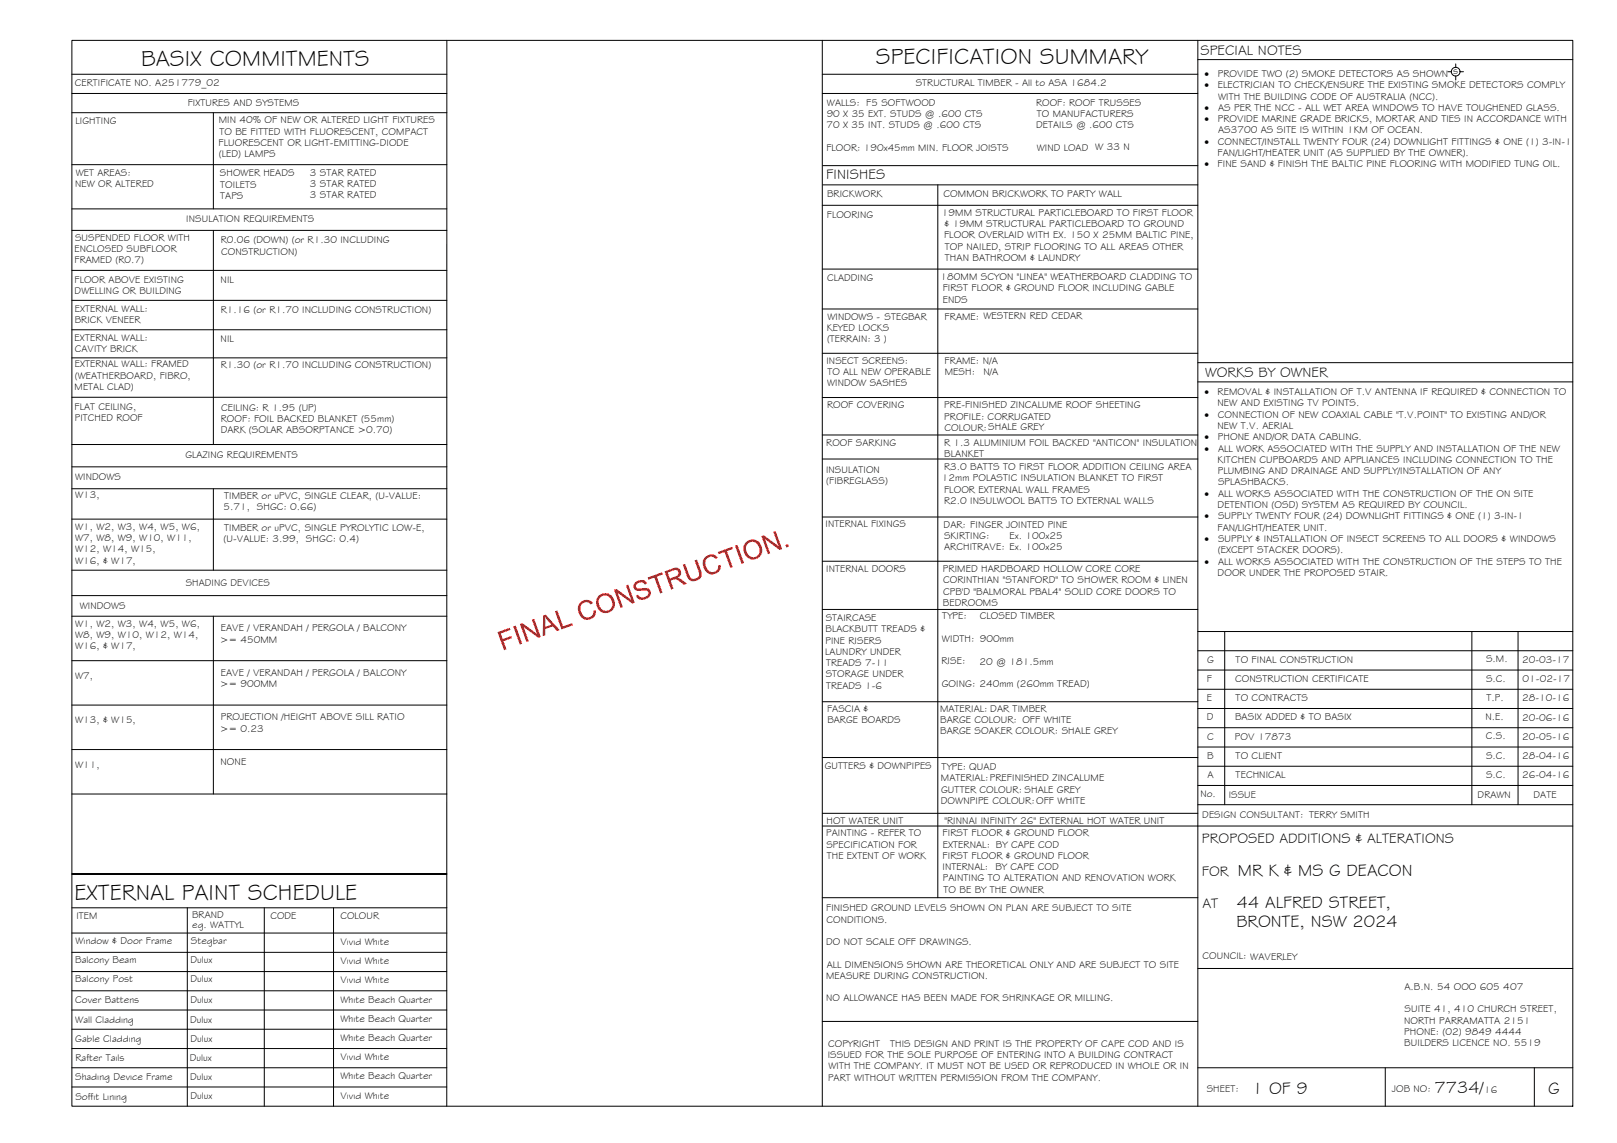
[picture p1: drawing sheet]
<svg xmlns="http://www.w3.org/2000/svg" width="420mm" height="297mm" viewBox="0 0 420 297" stroke-linecap="round" stroke-linejoin="round" font-family="sans-serif">
<defs><g id="words">
<g font-size="5.9">
<text x="36.7" y="17.2">BASIX COMMITMENTS</text>
<text x="227.6" y="16.8">SPECIFICATION SUMMARY</text>
<text x="19.4" y="233.8">EXTERNAL PAINT SCHEDULE</text>
</g>
<g font-size="4.5">
<text x="321.7" y="227.6">MR K &amp; MS G DEACON</text>
<text x="321.4" y="235.9">44 ALFRED STREET,</text>
<text x="321.3" y="240.9">BRONTE, NSW 2024</text>
<text x="325.3" y="284.2">1 OF 9</text>
<text x="372.7" y="284.1">7734/</text>
<text x="402.3" y="284.2">G</text>
</g>
<g font-size="3.7">
<text x="311.9" y="14.3">SPECIAL NOTES</text>
<text x="214.7" y="46.6">FINISHES</text>
<text x="313.1" y="98.1">WORKS BY OWNER</text>
<text x="312.3" y="219.2">PROPOSED ADDITIONS &amp; ALTERATIONS</text>
<text x="312.3" y="227.5">FOR</text>
<text x="312.4" y="235.9">AT</text>
</g>
<g font-size="2.6">
<text x="19.5" y="22.5">CERTIFICATE NO. A251779_02</text>
<text x="237.9" y="22.4">STRUCTURAL TIMBER - All to ASA 1684.2</text>
<text x="313" y="20">·</text>
<text x="313" y="22.9">·</text>
<text x="316.4" y="22.9">ELECTRICIAN TO CHECK/ENSURE THE EXISTING SMOKE DETECTORS COMPLY</text>
<text x="316.4" y="20">PROVIDE TWO (2) SMOKE DETECTORS AS SHOWN</text>
<text x="377.6" y="19.2">s</text>
<text x="48.8" y="27.5">FIXTURES AND SYSTEMS</text>
<text x="214.9" y="27.4">WALLS: F5 SOFTWOOD</text>
<text x="269.2" y="27.4">ROOF: ROOF TRUSSES</text>
<text x="313" y="28.8">·</text>
<text x="316.5" y="28.8">AS PER THE NCC - ALL WET AREA WINDOWS TO HAVE TOUGHENED GLASS.</text>
<text x="316.5" y="25.9">WITH THE BUILDING CODE OF AUSTRALIA (NCC).</text>
<text x="19.6" y="32.2">LIGHTING</text>
<text x="56.8" y="32">MIN 40% OF NEW OR ALTERED LIGHT FIXTURES</text>
<text x="57" y="35">TO BE FITTED WITH FLUORESCENT, COMPACT</text>
<text x="214.8" y="33.3">70 X 35 INT. STUDS @ .600 CTS</text>
<text x="214.8" y="30.4">90 X 35 EXT. STUDS @ .600 CTS</text>
<text x="269.2" y="33.3">DETAILS @ .600 CTS</text>
<text x="269.4" y="30.4">TO MANUFACTURERS</text>
<text x="313" y="31.7">·</text>
<text x="316.4" y="31.7">PROVIDE MARINE GRADE BRICKS, MORTAR AND TIES IN ACCORDANCE WITH</text>
<text x="316.5" y="34.7">AS3700 AS SITE IS WITHIN 1KM OF OCEAN.</text>
<text x="56.8" y="37.9">FLUORESCENT OR LIGHT-EMITTING-DIODE</text>
<text x="56.9" y="40.8">(LED) LAMPS</text>
<text x="214.7" y="39.2">FLOOR: 190x45mm MIN. FLOOR JOISTS</text>
<text x="269.4" y="39.2">WIND LOAD W 33 N</text>
<text x="313" y="37.6">·</text>
<text x="316.4" y="40.5">FAN/LIGHT/HEATER UNIT (AS SUPPLIED BY THE OWNER).</text>
<text x="316.5" y="37.6">CONNECT/INSTALL TWENTY FOUR (24) DOWNLIGHT FITTINGS &amp; ONE (1) 3-IN-1</text>
<text x="19.7" y="45.8">WET AREAS:</text>
<text x="57.2" y="45.8">SHOWER HEADS</text>
<text x="80.5" y="45.6">3 STAR RATED</text>
<text x="313" y="43.5">·</text>
<text x="316.4" y="43.5">FINE SAND &amp; FINISH THE BALTIC PINE FLOORING WITH MODIFIED TUNG OIL.</text>
<text x="19.5" y="48.7">NEW OR ALTERED</text>
<text x="57.2" y="48.7">TOILETS</text>
<text x="57.2" y="51.7">TAPS</text>
<text x="80.5" y="48.6">3 STAR RATED</text>
<text x="80.5" y="51.5">3 STAR RATED</text>
<text x="214.9" y="51.2">BRICKWORK</text>
<text x="245.2" y="51.1">COMMON BRICKWORK TO PARTY WALL</text>
<text x="48.4" y="57.8">INSULATION REQUIREMENTS</text>
<text x="214.8" y="56.6">FLOORING</text>
<text x="244.8" y="56">19MM STRUCTURAL PARTICLEBOARD TO FIRST FLOOR</text>
<text x="245.4" y="59">&amp; 19MM STRUCTURAL PARTICLEBOARD TO GROUND</text>
<text x="19.4" y="65.5">ENCLOSED SUBFLOOR</text>
<text x="19.5" y="62.5">SUSPENDED FLOOR WITH</text>
<text x="57.3" y="63.2">R0.06 (DOWN) (or R1.30 INCLUDING</text>
<text x="245.3" y="61.9">FLOOR OVERLAID WITH EX. 150 X 25MM BALTIC PINE,</text>
<text x="245.5" y="64.8">TOP NAILED, STRIP FLOORING TO ALL AREAS OTHER</text>
<text x="19.4" y="68.4">FRAMED (R0.7)</text>
<text x="57.4" y="66.1">CONSTRUCTION)</text>
<text x="245.5" y="67.8">THAN BATHROOM &amp; LAUNDRY</text>
<text x="19.4" y="73.5">FLOOR ABOVE EXISTING</text>
<text x="19.4" y="76.4">DWELLING OR BUILDING</text>
<text x="57.3" y="73.7">NIL</text>
<text x="214.9" y="73.1">CLADDING</text>
<text x="244.4" y="72.8">180MM SCYON &quot;LINEA&quot; WEATHERBOARD CLADDING TO</text>
<text x="244.9" y="75.7">FIRST FLOOR &amp; GROUND FLOOR INCLUDING GABLE</text>
<text x="19.4" y="81.1">EXTERNAL WALL:</text>
<text x="57.3" y="81.3">R1.16 (or R1.70 INCLUDING CONSTRUCTION)</text>
<text x="215" y="83.1">WINDOWS - STEGBAR</text>
<text x="245" y="78.6">ENDS</text>
<text x="245.5" y="83.1">FRAME: WESTERN RED CEDAR</text>
<text x="19.4" y="88.6">EXTERNAL WALL:</text>
<text x="19.4" y="84">BRICK VENEER</text>
<text x="57.3" y="88.8">NIL</text>
<text x="214.8" y="86">KEYED LOCKS</text>
<text x="214.9" y="89">(TERRAIN: 3 )</text>
<text x="19.4" y="95.4">EXTERNAL WALL: FRAMED</text>
<text x="19.5" y="91.5">CAVITY BRICK</text>
<text x="57.3" y="95.7">R1.30 (or R1.70 INCLUDING CONSTRUCTION)</text>
<text x="214.7" y="94.5">INSECT SCREENS:</text>
<text x="245.5" y="94.6">FRAME: N/A</text>
<text x="19.4" y="101.3">METAL CLAD)</text>
<text x="19.4" y="98.4">(WEATHERBOARD, FIBRO,</text>
<text x="214.9" y="100.3">WINDOW SASHES</text>
<text x="215" y="97.4">TO ALL NEW OPERABLE</text>
<text x="245.5" y="97.6">MESH:</text>
<text x="255.5" y="97.6">N/A</text>
<text x="19.4" y="106.5">FLAT CEILING,</text>
<text x="57.4" y="106.7">CEILING: R 1.95 (UP)</text>
<text x="214.9" y="106.1">ROOF COVERING</text>
<text x="245.3" y="106.1">PRE-FINISHED ZINCALUME ROOF SHEETING</text>
<text x="313" y="102.7">·</text>
<text x="316.4" y="102.7">REMOVAL &amp; INSTALLATION OF T.V ANTENNA IF REQUIRED &amp; CONNECTION TO</text>
<text x="316.4" y="105.6">NEW AND EXISTING TV POINTS.</text>
<text x="19.4" y="109.4">PITCHED ROOF</text>
<text x="57.3" y="109.7">ROOF: FOIL BACKED BLANKET (55mm)</text>
<text x="57.3" y="112.6">DARK (SOLAR ABSORPTANCE &gt;0.70)</text>
<text x="245.3" y="109.1">PROFILE: CORRUGATED</text>
<text x="245.4" y="112">COLOUR:SHALE GREY</text>
<text x="313" y="108.6">·</text>
<text x="316.4" y="111.5">NEW T.V. AERIAL</text>
<text x="316.5" y="108.6">CONNECTION OF NEW COAXIAL CABLE &quot;T.V.POINT&quot; TO EXISTING AND/OR</text>
<text x="48.2" y="119">GLAZING REQUIREMENTS</text>
<text x="214.7" y="115.8">ROOF SARKING</text>
<text x="245.3" y="115.9">R 1.3 ALUMINIUM FOIL BACKED &quot;ANTICON&quot; INSULATION</text>
<text x="245.4" y="118.8">BLANKET</text>
<text x="313" y="114.4">·</text>
<text x="313" y="117.4">·</text>
<text x="316.4" y="114.4">PHONE AND/OR DATA CABLING.</text>
<text x="316.5" y="117.4">ALL WORK ASSOCIATED WITH THE SUPPLY AND INSTALLATION OF THE NEW</text>
<text x="19.5" y="124.9">WINDOWS</text>
<text x="214.6" y="122.8">INSULATION</text>
<text x="214.7" y="125.7">(FIBREGLASS)</text>
<text x="244.8" y="125.1">12mm POLASTIC INSULATION BLANKET TO FIRST</text>
<text x="245.3" y="122.1">R3.0 BATTS TO FIRST FLOOR ADDITION CEILING AREA</text>
<text x="316.4" y="120.3">KITCHEN CUPBOARDS AND APPLIANCES INCLUDING CONNECTION TO THE</text>
<text x="316.4" y="123.2">PLUMBING AND DRAINAGE AND SUPPLY/INSTALLATION OF ANY</text>
<text x="19.5" y="129.5">W13,</text>
<text x="58.3" y="129.6">TIMBER or uPVC, SINGLE CLEAR, (U-VALUE:</text>
<text x="245.3" y="128">FLOOR EXTERNAL WALL FRAMES</text>
<text x="245.3" y="131">R2.0 INSULWOOL BATTS TO EXTERNAL WALLS</text>
<text x="313" y="129.1">·</text>
<text x="316.5" y="126.2">SPLASHBACKS.</text>
<text x="316.5" y="129.1">ALL WORKS ASSOCIATED WITH THE CONSTRUCTION OF THE ON SITE</text>
<text x="19.5" y="137.7">W1, W2, W3, W4, W5, W6,</text>
<text x="58" y="132.5">5.71, SHGC: 0.66)</text>
<text x="58.3" y="137.9">TIMBER or uPVC, SINGLE PYROLYTIC LOW-E,</text>
<text x="214.5" y="137">INTERNAL FIXINGS</text>
<text x="245.2" y="137.2">DAR: FINGER JOINTED PINE</text>
<text x="313" y="135">·</text>
<text x="316.4" y="137.9">FAN/LIGHT/HEATER UNIT.</text>
<text x="316.4" y="132.1">DETENTION (OSD) SYSTEM AS REQUIRED BY COUNCIL.</text>
<text x="316.5" y="135">SUPPLY TWENTY FOUR (24) DOWNLIGHT FITTINGS &amp; ONE (1) 3-IN-1</text>
<text x="19.5" y="140.6">W7, W8, W9, W10, W11,</text>
<text x="19.5" y="143.5">W12, W14, W15,</text>
<text x="58.1" y="140.8">(U-VALUE: 3.99, SHGC: 0.4)</text>
<text x="245.3" y="140.1">SKIRTING:</text>
<text x="245.3" y="143">ARCHITRAVE: Ex. 100x25</text>
<text x="262.3" y="140.1">Ex. 100x25</text>
<text x="313" y="140.9">·</text>
<text x="316.4" y="143.8">(EXCEPT STACKER DOORS).</text>
<text x="316.5" y="140.9">SUPPLY &amp; INSTALLATION OF INSECT SCREENS TO ALL DOORS &amp; WINDOWS</text>
<text x="19.5" y="146.5">W16, &amp; W17,</text>
<text x="214.7" y="148.7">INTERNAL DOORS</text>
<text x="245" y="148.6">PRIMED HARDBOARD HOLLOW CORE CORE</text>
<text x="313" y="146.7">·</text>
<text x="316.4" y="149.7">DOOR UNDER THE PROPOSED STAIR.</text>
<text x="316.5" y="146.7">ALL WORKS ASSOCIATED WITH THE CONSTRUCTION OF THE STEPS TO THE</text>
<text x="48.3" y="152.4">SHADING DEVICES</text>
<text x="245.1" y="151.6">CORINTHIAN &quot;STANFORD&quot; TO SHOWER ROOM &amp; LINEN</text>
<text x="245.1" y="154.5">CPB'D &quot;BALMORAL PBAL4&quot; SOLID CORE DOORS TO</text>
<text x="20.7" y="158.3">WINDOWS</text>
<text x="214.6" y="161.4">STAIRCASE</text>
<text x="244.8" y="161">TYPE:</text>
<text x="245" y="157.5">BEDROOMS</text>
<text x="254.6" y="161">CLOSED TIMBER</text>
<text x="19.5" y="162.9">W1, W2, W3, W4, W5, W6,</text>
<text x="19.5" y="165.8">W8, W9, W10, W12, W14,</text>
<text x="57.2" y="167">&gt;= 450MM</text>
<text x="57.3" y="164.1">EAVE / VERANDAH / PERGOLA / BALCONY</text>
<text x="214.5" y="167.3">PINE RISERS</text>
<text x="214.5" y="164.3">BLACKBUTT TREADS &amp;</text>
<text x="244.8" y="166.8">WIDTH: 900mm</text>
<text x="19.5" y="168.8">W16, &amp; W17,</text>
<text x="214.4" y="170.2">LAUNDRY UNDER</text>
<text x="214.7" y="173.1">TREADS 7-11</text>
<text x="244.6" y="172.7">RISE:</text>
<text x="254.5" y="172.7">20 @ 181.5mm</text>
<text x="313.7" y="172.2">G</text>
<text x="321.1" y="172.2">TO FINAL CONSTRUCTION</text>
<text x="386.1" y="172.1">S.M.</text>
<text x="395.5" y="172.3">20-03-17</text>
<text x="19.5" y="176.4">W7,</text>
<text x="57.2" y="178.6">&gt;= 900MM</text>
<text x="57.3" y="175.7">EAVE / VERANDAH / PERGOLA / BALCONY</text>
<text x="214.6" y="176.1">STORAGE UNDER</text>
<text x="214.7" y="179">TREADS 1-6</text>
<text x="244.7" y="178.5">GOING: 240mm (260mm TREAD)</text>
<text x="313.6" y="177.2">F</text>
<text x="321" y="177.2">CONSTRUCTION CERTIFICATE</text>
<text x="386.1" y="177.2">S.C.</text>
<text x="395.6" y="177.3">01-02-17</text>
<text x="214.9" y="185">FASCIA &amp;</text>
<text x="244.2" y="185">MATERIAL: DAR TIMBER</text>
<text x="313.6" y="182.2">E</text>
<text x="321.1" y="182.2">TO CONTRACTS</text>
<text x="386.2" y="182.1">T.P.</text>
<text x="395.5" y="182.3">28-10-16</text>
<text x="19.5" y="188">W13, &amp; W15,</text>
<text x="57.2" y="190.1">&gt;= 0.23</text>
<text x="57.4" y="187.2">PROJECTION /HEIGHT ABOVE SILL RATIO</text>
<text x="215" y="187.9">BARGE BOARDS</text>
<text x="244.3" y="187.9">BARGE COLOUR: OFF WHITE</text>
<text x="244.3" y="190.9">BARGE SOAKER COLOUR: SHALE GREY</text>
<text x="313.6" y="187.2">D</text>
<text x="320.9" y="187.2">BASIX ADDED &amp; TO BASIX</text>
<text x="386" y="187.1">N.E.</text>
<text x="395.5" y="187.3">20-06-16</text>
<text x="313.6" y="197.2">B</text>
<text x="313.7" y="192.2">C</text>
<text x="320.9" y="192.2">POV 17873</text>
<text x="321.1" y="197.2">TO CLIENT</text>
<text x="386.1" y="192.1">C.S.</text>
<text x="386.1" y="197.2">S.C.</text>
<text x="395.5" y="197.3">28-04-16</text>
<text x="395.5" y="192.3">20-05-16</text>
<text x="19.5" y="199.5">W11,</text>
<text x="57.3" y="198.7">NONE</text>
<text x="214.3" y="200">GUTTERS &amp; DOWNPIPES</text>
<text x="244.5" y="203">MATERIAL:PREFINISHED ZINCALUME</text>
<text x="244.7" y="200.1">TYPE: QUAD</text>
<text x="313.7" y="202.2">A</text>
<text x="321.1" y="202.2">TECHNICAL</text>
<text x="386.1" y="202.2">S.C.</text>
<text x="395.5" y="202.3">26-04-16</text>
<text x="244.5" y="208.9">DOWNPIPE COLOUR:OFF WHITE</text>
<text x="244.5" y="206">GUTTER COLOUR: SHALE GREY</text>
<text x="311.9" y="207.1">No.</text>
<text x="319.3" y="207.3">ISSUE</text>
<text x="383.9" y="207.5">DRAWN</text>
<text x="398.5" y="207.4">DATE</text>
<text x="214.8" y="214.1">HOT WATER UNIT</text>
<text x="245.4" y="214.2">&quot;RINNAI INFINITY 26&quot; EXTERNAL HOT WATER UNIT</text>
<text x="312.4" y="212.6">DESIGN CONSULTANT: TERRY SMITH</text>
<text x="214.7" y="217.3">PAINTING - REFER TO</text>
<text x="214.7" y="220.3">SPECIFICATION FOR</text>
<text x="244.9" y="217.3">FIRST FLOOR &amp; GROUND FLOOR</text>
<text x="244.9" y="220.3">EXTERNAL: BY CAPE COD</text>
<text x="214.8" y="223.2">THE EXTENT OF WORK</text>
<text x="244.9" y="226.1">INTERNAL:</text>
<text x="244.9" y="223.2">FIRST FLOOR &amp; GROUND FLOOR</text>
<text x="258.6" y="226.1">BY CAPE COD</text>
<text x="245" y="229">PAINTING TO ALTERATION AND RENOVATION WORK</text>
<text x="245.1" y="232">TO BE BY THE OWNER</text>
<text x="19.8" y="238.9">ITEM</text>
<text x="49.9" y="238.6">BRAND</text>
<text x="70.3" y="238.9">CODE</text>
<text x="88.5" y="238.8">COLOUR</text>
<text x="214.7" y="236.8">FINISHED GROUND LEVELS SHOWN ON PLAN ARE SUBJECT TO SITE</text>
<text x="214.8" y="239.7">CONDITIONS.</text>
<text x="19.6" y="245.4">Window &amp; Door Frame</text>
<text x="49.6" y="245.4">Stegbar</text>
<text x="50" y="241.1">eg. WATTYL</text>
<text x="88.4" y="245.5">Vivid White</text>
<text x="214.7" y="245.6">DO NOT SCALE OFF DRAWINGS.</text>
<text x="19.5" y="250.4">Balcony Beam</text>
<text x="49.5" y="250.3">Dulux</text>
<text x="88.4" y="250.5">Vivid White</text>
<text x="214.8" y="251.5">ALL DIMENSIONS SHOWN ARE THEORETICAL ONLY AND ARE SUBJECT TO SITE</text>
<text x="312.5" y="249.3">COUNCIL: WAVERLEY</text>
<text x="19.6" y="255.3">Balcony Post</text>
<text x="49.5" y="255.3">Dulux</text>
<text x="88.4" y="255.5">Vivid White</text>
<text x="214.7" y="254.4">MEASURE DURING CONSTRUCTION.</text>
<text x="364.9" y="257.3">A.B.N. 54 OOO 605 407</text>
<text x="19.6" y="260.8">Cover Battens</text>
<text x="49.5" y="260.7">Dulux</text>
<text x="88.5" y="260.5">White Beach Quarter</text>
<text x="214.7" y="260.3">NO ALLOWANCE HAS BEEN MADE FOR SHRINKAGE OR MILLING.</text>
<text x="364.9" y="263.1">SUITE 41, 410 CHURCH STREET,</text>
<text x="19.5" y="265.8">Wall Cladding</text>
<text x="49.4" y="265.7">Dulux</text>
<text x="88.5" y="265.5">White Beach Quarter</text>
<text x="364.8" y="266">NORTH PARRAMATTA 2151</text>
<text x="364.9" y="269">PHONE: (02) 9849 4444</text>
<text x="19.6" y="270.8">Gable Cladding</text>
<text x="19.6" y="275.9">Rafter Tails</text>
<text x="49.3" y="275.7">Dulux</text>
<text x="49.5" y="270.7">Dulux</text>
<text x="88.4" y="275.5">Vivid White</text>
<text x="88.5" y="270.5">White Beach Quarter</text>
<text x="215.1" y="274.9">ISSUED FOR THE SOLE PURPOSE OF ENTERING INTO A BUILDING CONTRACT</text>
<text x="215.2" y="272">COPYRIGHT</text>
<text x="231.3" y="272">THIS DESIGN AND PRINT IS THE PROPERTY OF CAPE COD AND IS</text>
<text x="364.9" y="271.9">BUILDERS LICENCE NO. 5519</text>
<text x="19.5" y="280.8">Shading Device Frame</text>
<text x="49.4" y="280.7">Dulux</text>
<text x="88.5" y="280.5">White Beach Quarter</text>
<text x="215.2" y="280.8">PART WITHOUT WRITTEN PERMISSION FROM THE COMPANY.</text>
<text x="215.3" y="277.9">WITH THE COMPANY. IT MUST NOT BE USED OR REPRODUCED IN WHOLE OR IN</text>
<text x="19.6" y="285.8">Soffit Lining</text>
<text x="49.5" y="285.7">Dulux</text>
<text x="88.4" y="285.5">Vivid White</text>
<text x="313.6" y="283.8">SHEET:</text>
<text x="361.7" y="283.9">JOB NO:</text>
<text x="385.6" y="284.1">16</text>
</g>
</g></defs>
<!-- layer: BORDER -->
<g fill="none" stroke="#000" stroke-width=".26">
<path d="M18.7 10.5h390v277h-390zM116.1 10.5v277M213.7 19.3h97.5M213.7 10.5v277M311.2 15.5h97.5M311.2 10.5v277M213.7 24.3h97.5M213.7 53.4h97.5M213.8 48h97.4M213.8 43h97.4M243.7 48v185.3M213.7 69.9h97.5"/>
<path d="M213.7 91.8h97.5M213.7 80.3h97.5M311.2 94.2h97.5M311.2 99.2h97.5M213.7 113h97.5M213.7 103.3h97.5M213.7 119.3h97.5M213.7 134.4h97.5M213.7 145.9h97.5M213.7 158.4h97.5M311.2 179.1h97.5M311.2 174.1h97.5"/>
<path d="M311.2 169.1h97.5M311.2 164.1h97.5M318.2 164.1v45M382.4 164.1v45M394.4 164.1v45M213.7 196.9h97.5M213.7 182.4h97.5M311.2 199.1h97.5M311.2 194.1h97.5M311.2 189.1h97.5M311.2 184.1h97.5M213.7 211.4h97.5"/>
<path d="M213.7 214.7h195M311.2 204.1h97.5M311.2 209.1h97.5M18.7 235.9h97.4M48.7 235.9v51.6M68.7 235.9v51.6M86.7 235.9v51.6M116.1 227.1h-97.4h97.4M213.7 233.3h97.5M18.7 242.5h97.4M18.7 247.5h97.4M18.7 252.5h97.4"/>
<path d="M18.7 257.5h97.4M311.2 251.7h97.5M18.7 277.5h97.4M18.7 262.5h97.4M18.7 267.5h97.4M18.7 272.5h97.4M213.7 265.4h97.5M311.2 277.5h97.5M359.9 277.5v10M398.7 277.5v10M18.7 282.5h97.4"/>
</g>
<!-- layer: BASIX -->
<g fill="none" stroke="#000" stroke-width=".26">
<path d="M18.7 19.3h97.4M18.7 24.3h97.4M18.7 29.3h97.4M55.4 29.3v25M18.7 42.8h97.4M18.7 54.3h97.4M18.7 59.9h97.4M55.4 59.9v55.6M18.7 70.3h97.4M18.7 78.1h97.4M18.7 85.7h97.4M18.7 93h97.4"/>
<path d="M18.7 115.5h97.4M18.7 103.2h97.4M18.7 121.3h97.4M18.7 127h97.4M18.7 134.9h97.4M55.4 127v21.2M18.7 154.8h97.4M18.7 148.2h97.4M18.7 160.1h97.4M18.7 171.7h97.4M55.4 160.1v46.2M18.7 183.2h97.4"/>
<path d="M18.7 194.8h97.4M18.7 206.3h97.4"/>
</g>
<!-- layer: SERVICES -->
<g fill="none" stroke="#000" stroke-width=".26">
<path d="M376.2 18.6h.9M378.3 16.6v.9M378.3 19.8v1M379.4 18.6h.9"/>
<circle cx="378.2" cy="18.6" r="1.13"/>
</g>
<!-- layer: Stamp - Final Construction -->
<g fill="#f00">
<path d="M129.3 164.3l3.1-1.2 .2 .6-2.5 .9 .5 1.5 2.2-.8 .2 .5-2.2 .8 .8 2.2-.6 .2z"/>
<path d="M133.4 162.8l.6-.2 1.7 4.7-.6 .2z"/>
<path d="M135.1 162.2l.6-.3 3.8 2.8-1.3-3.6 .6-.3 1.7 4.7-.6 .2-3.8-2.7 1.3 3.7-.6 .2z"/>
<path d="M144.2 158.9l.6-.3 1.5 4.2 2.3-.9 .3 .6-3 1.1z"/>
<path d="M150.7 156.6l.7-.5 1-.2 .9 .2 .6 .4 .1 .2-.5 .4-.7-.6-1.1 .1-.6 .6-.3 .9 .1 .8 .5 1 1 .6 1.3-.3 .4-.7v-.8l.7-.1v1l-.6 .9-.8 .4-1 .2-.7-.2-.7-.5-.6-1-.3-1 .1-1z"/>
<path d="M159.5 153.3l.7-.3 3.8 2.8-1.4-3.7 .6-.2 1.7 4.7-.6 .3-3.8-2.8 1.3 3.7-.5 .2z"/>
<path d="M165 151.4l.9-.6 1-.1 .7 .3 .5 .7-.5 .2-.4-.5-.6-.1-1.2 .6a.74 .74 0 0 0 .1 .9 .74 .74 0 0 0 .9 .1l1.5-.1 .8 .4 .4 .8-.3 1-.7 .6-1.1 .3-.7-.1-.7-.4-.4-.6 .6-.2 .5 .5 .8 .2 1-.5 .4-.7-.5-.6-2.2 .1-.7-.3-.5-.8z"/>
<path d="M168.3 150.1l3.7-1.4 .2 .6-1.5 .6 1.5 4.1-.7 .2-1.5-4.1-1.5 .6z"/>
<path d="M177.4 146.8l.6-.2 1.5 3.6 .6 .2 .6-.1 .7-.3 .3-.6-1.2-3.7 .6-.3 1.2 3.5v.8l-.3 .5-.6 .5-.8 .3h-.8l-.7-.3-.6-.9z"/>
<path d="M183.1 144.9l.8-.6 .9-.2 .8 .1 .7 .5 .2 .2-.6 .4-.8-.6-1 .2-.7 .6-.1 1 .7 1.7 1 .5 1.2-.4 .4-.6v-.8l.7-.1-.1 .9-.5 .9-.8 .5-1 .2-.8-.2-.6-.5-.7-1-.2-1.1 .1-.9z"/>
<path d="M186.5 143.5l3.7-1.4 .2 .6-1.5 .5 1.5 4.2-.6 .2-1.5-4.1-1.6 .5z"/>
<path d="M191 141.8l.6-.2 1.7 4.7-.6 .2z"/>
<path d="M197.8 139.3l.7-.2 3.8 2.8-1.4-3.7 .6-.2 1.7 4.7-.6 .2-3.8-2.8 1.3 3.7-.6 .2z"/>
<path d="M204.1 141.6l.7-.2 .2 .6-.7 .3z"/>
<path d="M141.1 160l.7-.3 3.6 4-.7 .3-1.1-1.2-1.9 .7v1.6l-.7 .2zM141.6 160.4l.1 2.5 1.6-.6z"/>
<path d="M155.4 155l.9-.7 .8-.2 1.1 .2 .7 .5 .5 .8 .4 1.2-.1 .7-.5 1-.8 .6-.9 .2-.9-.1-.7-.4-.7-.9-.3-1.1v-.9zM156 155.2l-.3 .5-.2 .9 .6 1.5 1.1 .6 1.3-.3 .4-.5 .2-.8-.5-1.7-.6-.5-.5-.2-.7 .1z"/>
<path d="M172.7 148.5l2.7-1 .9 .2 .5 .5 .2 .8-.3 .6-.7 .5 1.1 .5 1.4 1.1-.8 .3-2.1-1.5-1.3 .4 .7 2.1-.6 .2zM173.5 148.8l.5 1.5 1.9-.7 .4-.6-.1-.5-.5-.4z"/>
<path d="M193.8 140.9l.7-.5 1.4-.2 .8 .3 .6 .5 .6 1.1 .2 1.1-.2 .9-.6 .7-.8 .4-.9 .2-.8-.1-.8-.6-.6-.8-.2-1.1 .1-1.1zM194.3 141.3l-.3 .4-.2 1 .6 1.5 .6 .4 .6 .2 1.1-.3 .4-.4 .3-.7-.2-1.1-.4-.9-.5-.4-.7-.2-.7 .1z"/>
</g>
<use href="#words"/>
</svg>
